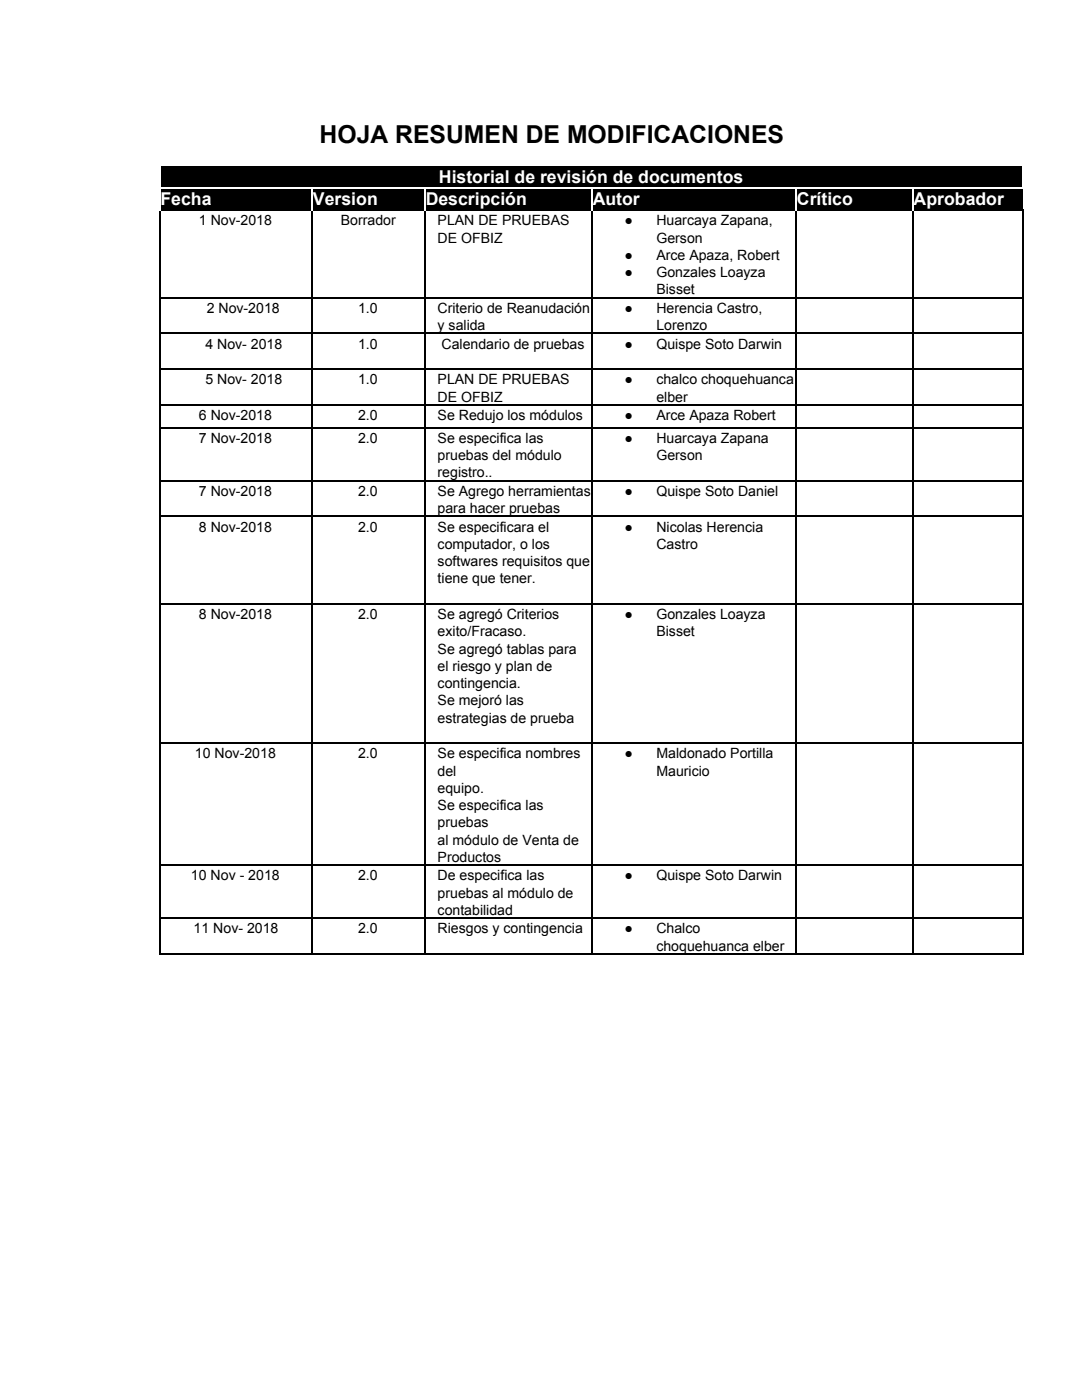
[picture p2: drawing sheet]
<svg xmlns="http://www.w3.org/2000/svg" width="216mm" height="279mm" viewBox="0 0 216 279" stroke-linecap="round" stroke-linejoin="round" font-family="sans-serif">
<defs><g id="words">
<text font-size="4.9" x="63.8" y="28.6">HOJA RESUMEN DE MODIFICACIONES</text>
<g font-size="3.5" fill="#fff">
<text x="32" y="41">Fecha</text>
<text x="62.4" y="41">Version</text>
<text x="84.9" y="41">Descripción</text>
<text x="87.6" y="36.5">Historial de revisión de documentos</text>
<text x="118.3" y="41">Autor</text>
<text x="159" y="41">Crítico</text>
<text x="182.3" y="41">Aprobador</text>
</g>
<g font-size="2.8">
<text x="39.7" y="45">1 Nov-2018</text>
<text x="68" y="45">Borrador</text>
<text x="87.3" y="45">PLAN DE PRUEBAS</text>
<text x="124.6" y="45">●</text>
<text x="131" y="45">Huarcaya Zapana,</text>
<text x="87.3" y="48.4">DE OFBIZ</text>
<text x="124.6" y="51.9">●</text>
<text x="131" y="48.4">Gerson</text>
<text x="131" y="51.9">Arce Apaza, Robert</text>
<text x="124.6" y="55.3">●</text>
<text x="131" y="55.3">Gonzales Loayza</text>
<text x="131" y="58.7">Bisset</text>
<text x="41.2" y="62.4">2 Nov-2018</text>
<text x="71.4" y="62.4">1.0</text>
<text x="87.3" y="62.4">Criterio de Reanudación</text>
<text x="87.3" y="65.9">y salida</text>
<text x="124.6" y="62.4">●</text>
<text x="131" y="62.4">Herencia Castro,</text>
<text x="131" y="65.9">Lorenzo</text>
<text x="41" y="69.6">4 Nov- 2018</text>
<text x="71.4" y="69.6">1.0</text>
<text x="88.1" y="69.6">Calendario de pruebas</text>
<text x="124.6" y="69.6">●</text>
<text x="131" y="69.6">Quispe Soto Darwin</text>
<text x="41" y="76.7">5 Nov- 2018</text>
<text x="71.4" y="76.7">1.0</text>
<text x="87.3" y="76.7">PLAN DE PRUEBAS</text>
<text x="124.6" y="76.7">●</text>
<text x="131" y="76.7">chalco choquehuanca</text>
<text x="39.7" y="83.9">6 Nov-2018</text>
<text x="71.4" y="83.9">2.0</text>
<text x="87.3" y="80.2">DE OFBIZ</text>
<text x="87.3" y="83.9">Se Redujo los módulos</text>
<text x="124.6" y="83.9">●</text>
<text x="131" y="80.2">elber</text>
<text x="131" y="83.9">Arce Apaza Robert</text>
<text x="39.7" y="88.4">7 Nov-2018</text>
<text x="71.4" y="88.4">2.0</text>
<text x="87.3" y="88.4">Se especifica las</text>
<text x="124.6" y="88.4">●</text>
<text x="131" y="88.4">Huarcaya Zapana</text>
<text x="87.3" y="91.8">pruebas del módulo</text>
<text x="87.3" y="95.2">registro..</text>
<text x="131" y="91.8">Gerson</text>
<text x="39.7" y="99">7 Nov-2018</text>
<text x="71.4" y="99">2.0</text>
<text x="87.3" y="99">Se Agrego herramientas</text>
<text x="124.6" y="99">●</text>
<text x="131" y="99">Quispe Soto Daniel</text>
<text x="39.7" y="106.1">8 Nov-2018</text>
<text x="71.4" y="106.1">2.0</text>
<text x="87.3" y="102.4">para hacer pruebas</text>
<text x="87.3" y="106.1">Se especificara el</text>
<text x="124.6" y="106.1">●</text>
<text x="131" y="106.1">Nicolas Herencia</text>
<text x="87.3" y="109.5">computador, o los</text>
<text x="87.3" y="113">softwares requisitos que</text>
<text x="131" y="109.5">Castro</text>
<text x="87.3" y="116.4">tiene que tener.</text>
<text x="39.7" y="123.6">8 Nov-2018</text>
<text x="71.4" y="123.6">2.0</text>
<text x="87.3" y="123.6">Se agregó Criterios</text>
<text x="124.6" y="123.6">●</text>
<text x="131" y="123.6">Gonzales Loayza</text>
<text x="87.3" y="127">exito/Fracaso.</text>
<text x="87.3" y="130.4">Se agregó tablas para</text>
<text x="131" y="127">Bisset</text>
<text x="87.3" y="133.9">el riesgo y plan de</text>
<text x="87.3" y="137.3">contingencia.</text>
<text x="87.3" y="140.8">Se mejoró las</text>
<text x="87.3" y="144.2">estrategias de prueba</text>
<text x="38.9" y="151.3">10 Nov-2018</text>
<text x="71.4" y="151.3">2.0</text>
<text x="87.3" y="151.3">Se especifica nombres</text>
<text x="87.3" y="154.8">del</text>
<text x="124.6" y="151.3">●</text>
<text x="131" y="151.3">Maldonado Portilla</text>
<text x="131" y="154.8">Mauricio</text>
<text x="87.3" y="158.2">equipo.</text>
<text x="87.3" y="161.7">Se especifica las</text>
<text x="87.3" y="165.1">pruebas</text>
<text x="87.3" y="168.5">al módulo de Venta de</text>
<text x="87.3" y="172">Productos</text>
<text x="38.1" y="175.7">10 Nov - 2018</text>
<text x="71.4" y="175.7">2.0</text>
<text x="87.3" y="175.7">De especifica las</text>
<text x="87.3" y="179.1">pruebas al módulo de</text>
<text x="124.6" y="175.7">●</text>
<text x="131" y="175.7">Quispe Soto Darwin</text>
<text x="87.3" y="182.6">contabilidad</text>
<text x="38.6" y="186.3">11 Nov- 2018</text>
<text x="71.4" y="186.3">2.0</text>
<text x="87.3" y="186.3">Riesgos y contingencia</text>
<text x="124.6" y="186.3">●</text>
<text x="131" y="186.3">Chalco</text>
<text x="131" y="189.7">choquehuanca elber</text>
</g>
</g></defs>
<path d="M31.7 32.8h172.3v4.5h-172.3zM31.7 37.3h30.5v4.5h-30.5zM62.2 37.3h22.5v4.5h-22.5zM84.7 37.3h33.3v4.5h-33.3zM118 37.3h40.7v4.5h-40.7zM158.7 37.3h23.3v4.5h-23.3zM182 37.3h22v4.5h-22z" fill="#000"/>
<g fill="none" stroke="#000" stroke-width=".26">
<path d="M31.7 59.4h172.6M31.7 41.9h172.6M31.9 41.8v148.7M62.3 41.8v148.7M84.8 41.8v148.7M118.1 41.8v148.7M158.9 41.8v148.7M182.2 41.8v148.7M204.1 41.8v148.7M31.7 73.7h172.6M31.7 66.5h172.6M31.7 95.9h172.6"/>
<path d="M31.7 85.3h172.6M31.7 80.8h172.6M31.7 103.1h172.6M31.7 120.5h172.6M31.7 148.3h172.6M31.7 172.6h172.6M31.7 183.2h172.6M31.7 190.4h172.6"/>
</g>
<path d="M182 37.3h22v.3h-22z" fill="#fff"/>
<path d="M182 41.9h22" fill="none" stroke="#000" stroke-width=".26"/>
<g fill="#fff">
<path d="M182 37.3h.3v4.8h-.3z"/>
<path d="M158.7 37.3h23.6v.3h-23.6z"/>
</g>
<path d="M158.7 41.9h23.6" fill="none" stroke="#000" stroke-width=".26"/>
<g fill="#fff">
<path d="M158.7 37.3h.3v4.8h-.3z"/>
<path d="M182 37.3h.3v4.8h-.3z"/>
<path d="M118 37.3h41v.3h-41z"/>
</g>
<path d="M118 41.9h41" fill="none" stroke="#000" stroke-width=".26"/>
<g fill="#fff">
<path d="M118 37.3h.3v4.8h-.3z"/>
<path d="M158.7 37.3h.3v4.8h-.3z"/>
<path d="M84.7 37.3h33.6v.3h-33.6z"/>
</g>
<path d="M84.7 41.9h33.6" fill="none" stroke="#000" stroke-width=".26"/>
<g fill="#fff">
<path d="M84.7 37.3h.2v4.8h-.2z"/>
<path d="M118 37.3h.3v4.8h-.3z"/>
<path d="M62.2 37.3h22.7v.3h-22.7z"/>
</g>
<path d="M62.2 41.9h22.7" fill="none" stroke="#000" stroke-width=".26"/>
<g fill="#fff">
<path d="M62.2 37.3h.2v4.8h-.2z"/>
<path d="M84.7 37.3h.2v4.8h-.2z"/>
<path d="M31.7 37.3h30.7v.3h-30.7z"/>
</g>
<path d="M31.7 41.9h30.7" fill="none" stroke="#000" stroke-width=".26"/>
<g fill="#fff">
<path d="M31.7 37.3h.3v4.8h-.3z"/>
<path d="M62.2 37.3h.2v4.8h-.2z"/>
<path d="M31.7 32.8h172.6v.3h-172.6z"/>
<path d="M31.7 37.3h172.6v.3h-172.6z"/>
<path d="M31.7 32.8h.3v4.8h-.3z"/>
<path d="M204 32.8h.3v4.8h-.3z"/>
</g>
<use href="#words"/>
</svg>
